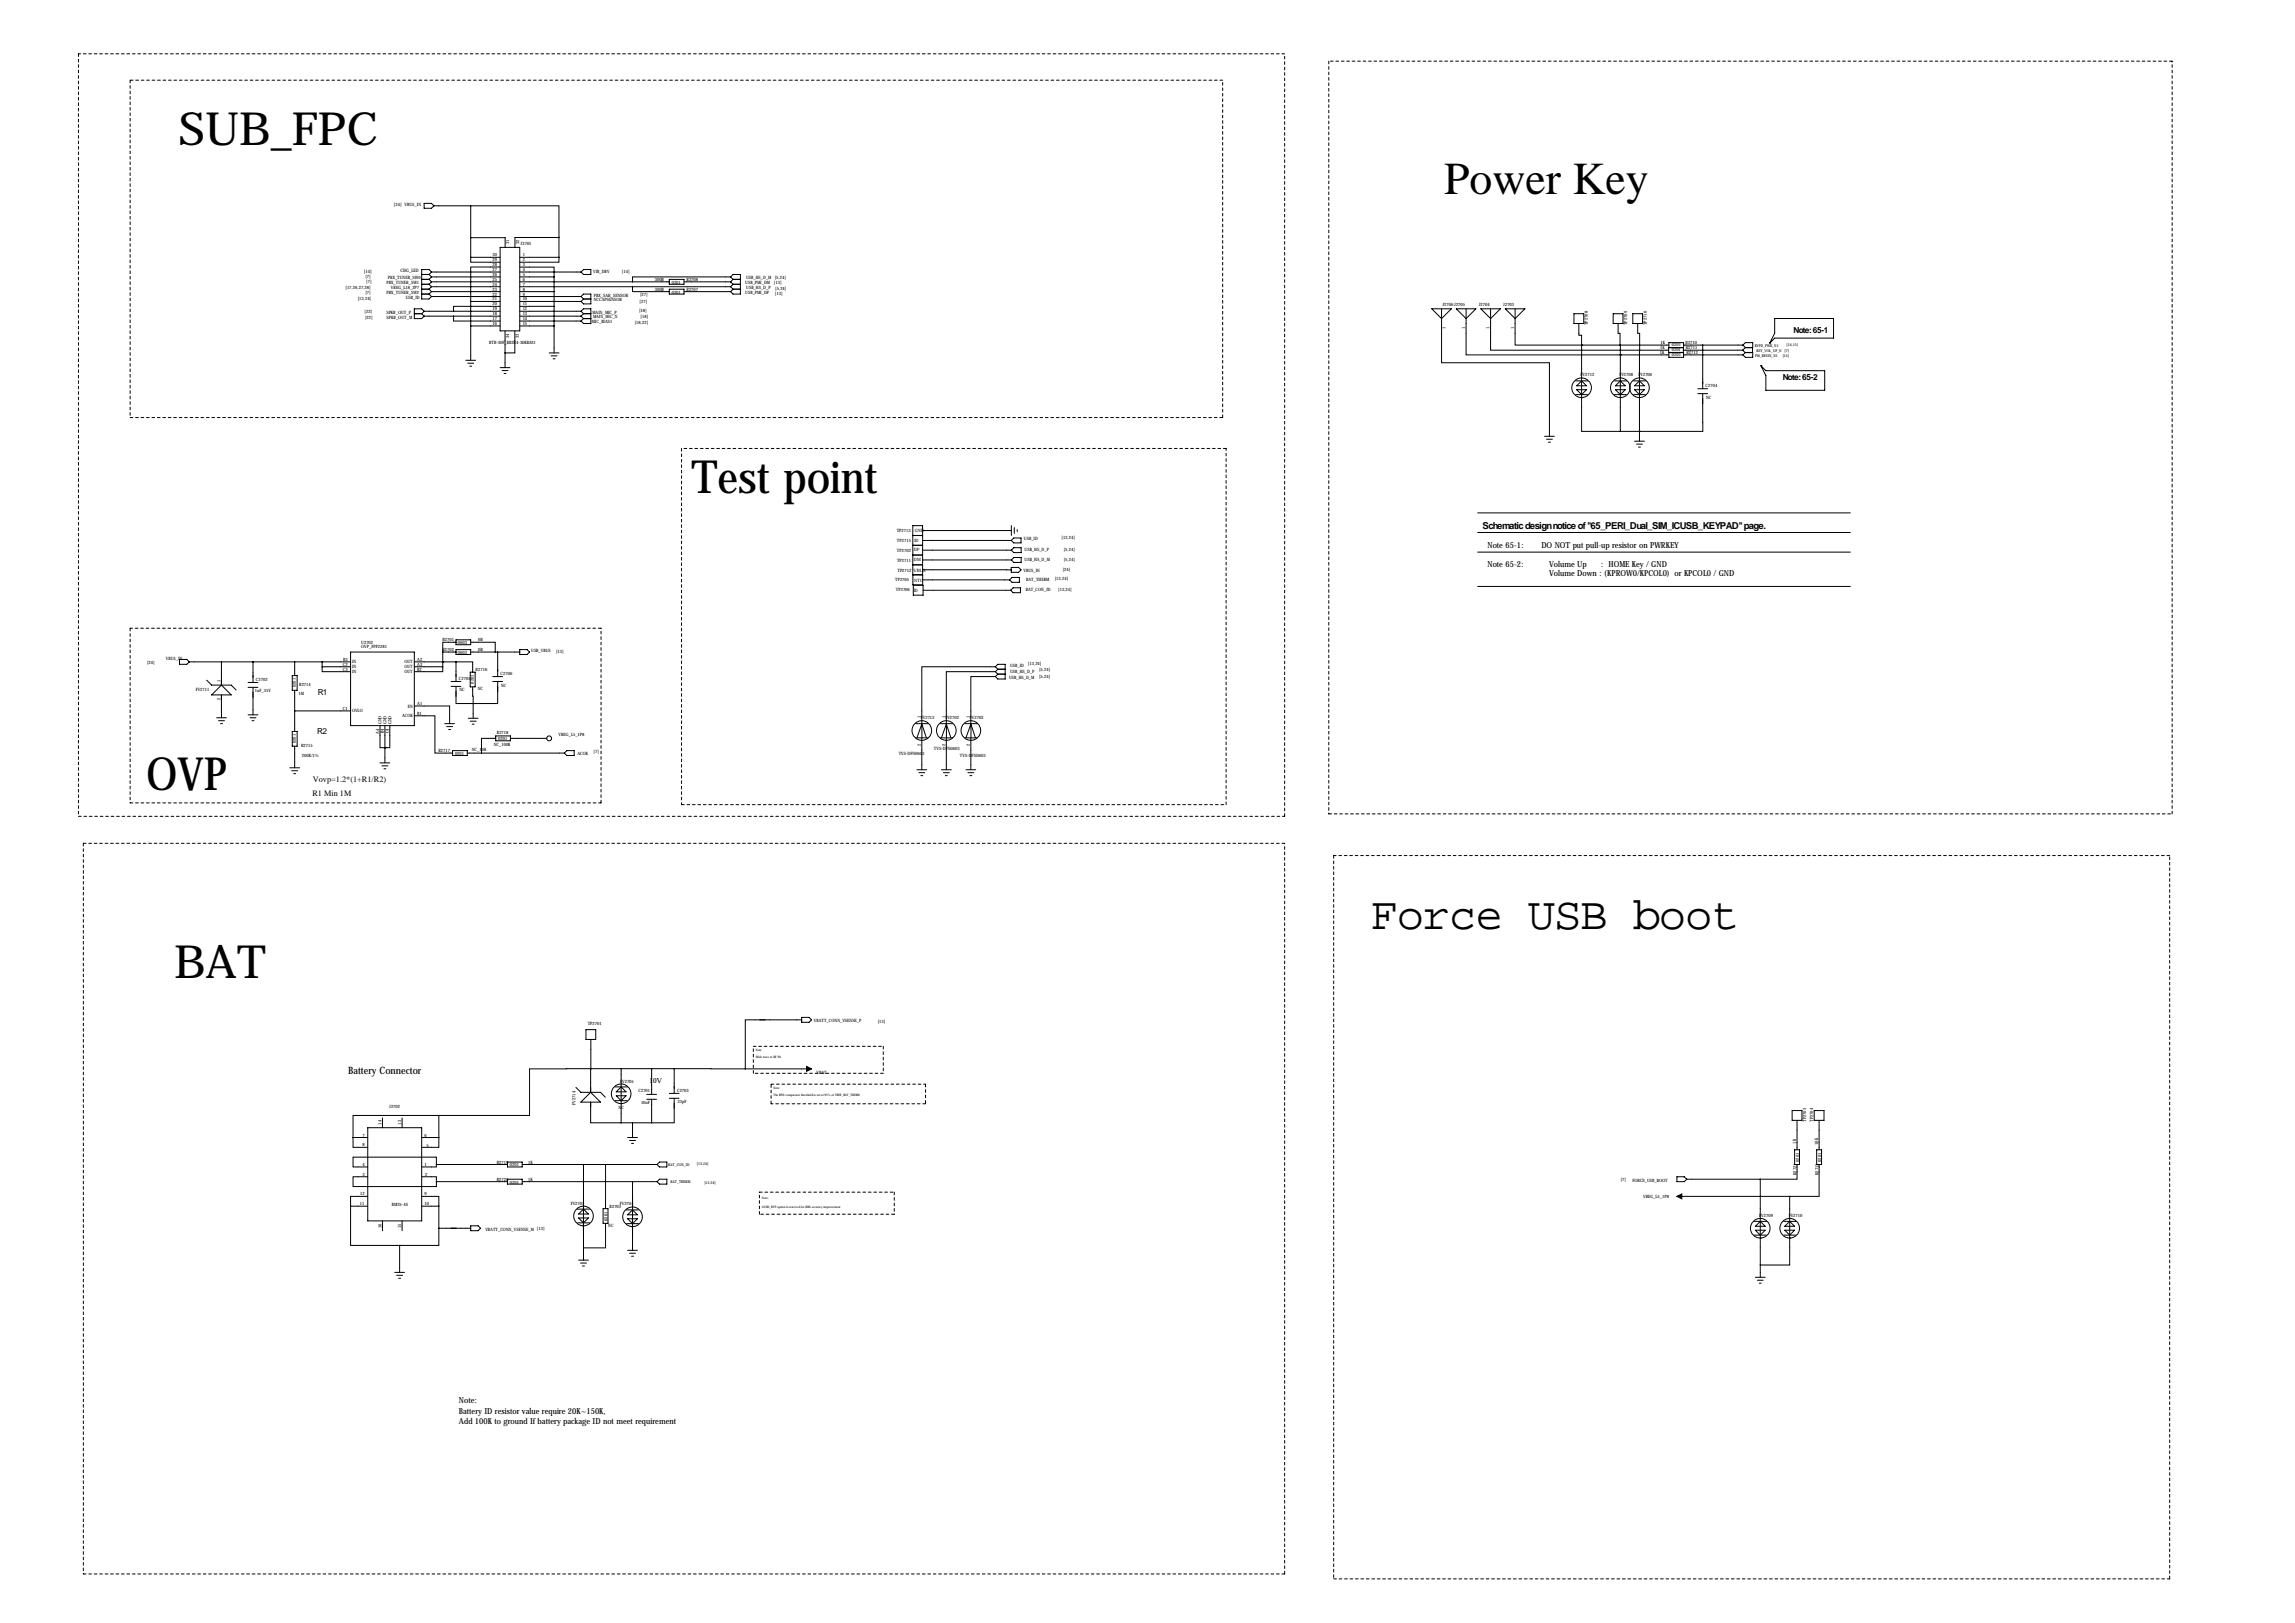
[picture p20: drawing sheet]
<svg xmlns="http://www.w3.org/2000/svg" width="1189mm" height="841mm" viewBox="0 0 1189 841" stroke-linecap="round" stroke-linejoin="round" font-family="sans-serif">
<defs><g id="words">
<g font-size="23.7">
<text x="93" y="75">SUB_FPC</text>
<text x="748" y="100">Power Key</text>
<text x="358" y="255">Test point</text>
<text x="76" y="409">OVP</text>
<text x="710" y="481">Force USB boot</text>
<text x="90" y="507">BAT</text>
</g>
<text font-size="5.3" x="180" y="556">Battery Connector</text>
<text font-size="4.9" x="768" y="274">Schematic design notice of &quot;65_PERI_Dual_SIM_ICUSB_KEYPAD&quot; page.</text>
<g font-size="4.3">
<text x="929" y="173">Note: 65-1</text>
<text x="923" y="197">Note: 65-2</text>
<text x="771" y="284">Note 65-1:</text>
<text x="798" y="284">DO NOT put pull-up resistor on PWRKEY</text>
<text x="771" y="294">Note 65-2:</text>
<text x="803" y="294">Volume Up</text>
<text x="829" y="294">: HOME Key / GND</text>
<text x="803" y="298">Volume Down : (KPROW0/KPCOL0) or KPCOL0 / GND</text>
<text x="165" y="360">R1</text>
<text x="164" y="380">R2</text>
<text x="162" y="405">Vovp=1.2*(1+R1/R2)</text>
<text x="162" y="412">R1 Min 1M</text>
<text x="238" y="727">Note:</text>
<text x="238" y="732">Battery ID resistor value require 20K~150K,</text>
<text x="238" y="738">Add 100K to ground If battery package ID not meet requirement</text>
</g>
<text font-size="3.6" x="336" y="561">10V</text>
<g font-size="2.4">
<text x="188" y="141">[14]</text>
<text x="208" y="141">CHG_LED</text>
</g>
<g font-size="2.3">
<text x="204" y="106">[24] VBUS_IN</text>
<text x="264" y="127" transform="rotate(-90 264 127)">31</text>
<text x="269" y="127" transform="rotate(-90 269 127)">32</text>
<text x="270" y="127">J2701</text>
<text x="255" y="138">28</text>
<text x="255" y="135">29</text>
<text x="255" y="133">30</text>
<text x="271" y="133">1</text>
<text x="271" y="135">2</text>
<text x="271" y="138">3</text>
<text x="255" y="143">26</text>
<text x="255" y="140">27</text>
<text x="271" y="140">4</text>
<text x="271" y="143">5</text>
<text x="307" y="141">VIB_DRV</text>
<text x="322" y="141">[14]</text>
<text x="179" y="150">[17,26,27,28]</text>
<text x="189" y="144">[7]</text>
<text x="190" y="147">[7]</text>
<text x="200" y="147">PRX_TUNER_SW1</text>
<text x="201" y="145">PRX_TUNER_SW0</text>
<text x="203" y="150">VREG_L18_2P7</text>
<text x="255" y="148">24</text>
<text x="255" y="145">25</text>
<text x="271" y="145">6</text>
<text x="271" y="148">7</text>
<text x="339" y="146">300R</text>
<text x="348" y="147">0201</text>
<text x="356" y="146">R2708</text>
<text x="386" y="147">USB_PMI_DM [13]</text>
<text x="387" y="145">USB_HS_D_M [5,24]</text>
<text x="387" y="150">USB_HS_D_P</text>
<text x="185" y="155">[13,24]</text>
<text x="189" y="152">[7]</text>
<text x="200" y="152">PRX_TUNER_SW2</text>
<text x="210" y="155">USB_ID</text>
<text x="255" y="156">21</text>
<text x="255" y="153">22</text>
<text x="255" y="151">23</text>
<text x="271" y="151">8</text>
<text x="271" y="153">9</text>
<text x="271" y="156">10</text>
<text x="308" y="154">PRX_SAR_SENSOR</text>
<text x="332" y="153">[27]</text>
<text x="339" y="151">300R</text>
<text x="348" y="152">0201</text>
<text x="356" y="151">R2707</text>
<text x="386" y="152">USB_PMI_DP</text>
<text x="401" y="153">[13]</text>
<text x="402" y="150">[5,24]</text>
<text x="255" y="161">19</text>
<text x="255" y="158">20</text>
<text x="271" y="158">11</text>
<text x="271" y="161">12</text>
<text x="308" y="156">NCCAPSENSOR</text>
<text x="331" y="162">[18]</text>
<text x="331" y="157">[27]</text>
<text x="747" y="158">J2706J2705</text>
<text x="766" y="158">J2704</text>
<text x="779" y="158">J2703</text>
<text x="189" y="162">[22]</text>
<text x="189" y="165">[22]</text>
<text x="200" y="162">SPKR_OUT_P</text>
<text x="200" y="165">SPKR_OUT_M</text>
<text x="255" y="166">17</text>
<text x="255" y="163">18</text>
<text x="271" y="163">13</text>
<text x="271" y="166">14</text>
<text x="307" y="167">MIC_BIAS1</text>
<text x="307" y="162">MAIN_MIC_P</text>
<text x="307" y="165">MAIN_MIC_N</text>
<text x="329" y="168">[18,22]</text>
<text x="332" y="165">[18]</text>
<text x="255" y="168">16</text>
<text x="271" y="168">15</text>
<text x="749" y="170" transform="rotate(-90 749 170)">1</text>
<text x="759" y="170" transform="rotate(-90 759 170)">1</text>
<text x="772" y="170" transform="rotate(-90 772 170)">1</text>
<text x="784" y="170" transform="rotate(-90 784 170)">1</text>
<text x="823" y="168" transform="rotate(-90 823 168)">TP2708</text>
<text x="843" y="168" transform="rotate(-90 843 168)">TP2709</text>
<text x="853" y="168" transform="rotate(-90 853 168)">TP2710</text>
<text x="253" y="178">BTB-30F_BB2R4-30KBJ03</text>
<text x="264" y="175" transform="rotate(-90 264 175)">34</text>
<text x="269" y="175" transform="rotate(-90 269 175)">33</text>
<text x="860" y="178">1K</text>
<text x="866" y="179">0201</text>
<text x="873" y="178">R2710</text>
<text x="860" y="183">1K</text>
<text x="860" y="181">1K</text>
<text x="866" y="182">0201</text>
<text x="866" y="184">0201</text>
<text x="873" y="181">R2711</text>
<text x="874" y="183">R2712</text>
<text x="819" y="195">FV2712</text>
<text x="839" y="195">FV2708</text>
<text x="849" y="195">FV2706</text>
<text x="884" y="201">C2704</text>
<text x="884" y="207">NC</text>
<text x="464" y="276">TP2713</text>
<text x="474" y="276">GND</text>
<text x="465" y="281">TP2715</text>
<text x="474" y="281">ID</text>
<text x="530" y="280">USB_ID</text>
<text x="550" y="279">[13,24]</text>
<text x="465" y="286">TP2702</text>
<text x="473" y="285">DP</text>
<text x="531" y="286">USB_HS_D_P</text>
<text x="551" y="285">[5,24]</text>
<text x="465" y="291">TP2711</text>
<text x="473" y="291">DM</text>
<text x="531" y="291">USB_HS_D_M</text>
<text x="551" y="290">[5,24]</text>
<text x="465" y="296">TP2712</text>
<text x="473" y="296">VBUS</text>
<text x="530" y="296">VBUS_IN</text>
<text x="551" y="296">[24]</text>
<text x="464" y="301">TP2705</text>
<text x="474" y="302">NTC</text>
<text x="531" y="306">BAT_CON_ID</text>
<text x="532" y="301">BAT_THERM</text>
<text x="546" y="300">[13,24]</text>
<text x="548" y="306">[13,24]</text>
<text x="464" y="306">TP2706</text>
<text x="473" y="307">ID</text>
<text x="187" y="336">OVP_FPF2281</text>
<text x="187" y="333">U2702</text>
<text x="229" y="332">R2701</text>
<text x="237" y="334">0603</text>
<text x="248" y="332">0R</text>
<text x="229" y="337">R2702</text>
<text x="237" y="339">0603</text>
<text x="248" y="337">0R</text>
<text x="275" y="338">USB_VBUS</text>
<text x="288" y="338">[13]</text>
<text x="76" y="344">[24]</text>
<text x="86" y="342">VBUS_IN</text>
<text x="178" y="345">C2</text>
<text x="178" y="347">C3</text>
<text x="178" y="342">B3</text>
<text x="182" y="344">IN</text>
<text x="182" y="346">IN</text>
<text x="210" y="344">OUT</text>
<text x="210" y="346">OUT</text>
<text x="216" y="342">A2</text>
<text x="216" y="345">A3</text>
<text x="216" y="347">B2</text>
<text x="246" y="348">R2716</text>
<text x="523" y="346">USB_ID</text>
<text x="533" y="345">[13,24]</text>
<text x="538" y="348">[5,24]</text>
<text x="114" y="353" transform="rotate(-90 114 353)">1</text>
<text x="133" y="353">C2702</text>
<text x="182" y="349">IN</text>
<text x="210" y="349">OUT</text>
<text x="238" y="352">C2705</text>
<text x="259" y="350">C2706</text>
<text x="523" y="351">USB_HS_D_M</text>
<text x="523" y="348">USB_HS_D_P</text>
<text x="538" y="351">[5,24]</text>
<text x="101" y="358">FV2711</text>
<text x="132" y="359">1uF_35V</text>
<text x="153" y="356" transform="rotate(-90 153 356)">0201</text>
<text x="155" y="355">R2714</text>
<text x="238" y="358">NC</text>
<text x="245" y="354" transform="rotate(-90 245 354)">0201</text>
<text x="247" y="358">NC</text>
<text x="260" y="356">NC</text>
<text x="114" y="363" transform="rotate(-90 114 363)">2</text>
<text x="155" y="360">1M</text>
<text x="216" y="365">A1</text>
<text x="178" y="368">C1</text>
<text x="182" y="369">OVLO</text>
<text x="208" y="372">ACOK</text>
<text x="211" y="366">EN</text>
<text x="216" y="370">B1</text>
<text x="477" y="372" transform="rotate(-90 477 372)">1</text>
<text x="490" y="372" transform="rotate(-90 490 372)">1</text>
<text x="502" y="372" transform="rotate(-90 502 372)">1</text>
<text x="198" y="375" transform="rotate(-90 198 375)">GND</text>
<text x="200" y="375" transform="rotate(-90 200 375)">GND</text>
<text x="203" y="375" transform="rotate(-90 203 375)">GND</text>
<text x="477" y="373">FV2713</text>
<text x="490" y="373">FV2702</text>
<text x="502" y="373">FV2703</text>
<text x="196" y="380" transform="rotate(-90 196 380)">A4</text>
<text x="199" y="380" transform="rotate(-90 199 380)">B4</text>
<text x="201" y="380" transform="rotate(-90 201 380)">C4</text>
<text x="257" y="380">R2718</text>
<text x="258" y="383">0201</text>
<text x="289" y="381">VREG_L5_1P8</text>
<text x="153" y="385" transform="rotate(-90 153 385)">0201</text>
<text x="156" y="387">R2715</text>
<text x="227" y="389">R2717</text>
<text x="244" y="389">NC_10K</text>
<text x="256" y="386">NC_100K</text>
<text x="307" y="390">[7]</text>
<text x="477" y="386" transform="rotate(-90 477 386)">2</text>
<text x="484" y="389">TVS-DFN0603</text>
<text x="490" y="386" transform="rotate(-90 490 386)">2</text>
<text x="502" y="386" transform="rotate(-90 502 386)">2</text>
<text x="156" y="392">200K/1%</text>
<text x="236" y="391">0201</text>
<text x="299" y="391">ACOK</text>
<text x="466" y="391">TVS-DFN0603</text>
<text x="497" y="392">TVS-DFN0603</text>
<text x="304" y="531">TP2701</text>
<text x="422" y="530">VBATT_CONN_VSENSE_P</text>
<text x="455" y="530">[13]</text>
<text x="423" y="556">VBAT</text>
<text x="321" y="561">FV2705</text>
<text x="331" y="565">C2701</text>
<text x="351" y="566">C2703</text>
<text x="202" y="574">J2702</text>
<text x="298" y="572" transform="rotate(-90 298 572)">FV2714</text>
<text x="320" y="574">NC</text>
<text x="332" y="572">10uF</text>
<text x="351" y="572">33pF</text>
<text x="936" y="581" transform="rotate(-90 936 581)">TP2703</text>
<text x="939" y="581" transform="rotate(-90 939 581)">TP2704</text>
<text x="198" y="583" transform="rotate(-90 198 583)">14</text>
<text x="208" y="583" transform="rotate(-90 208 583)">13</text>
<text x="188" y="589">7</text>
<text x="188" y="594">8</text>
<text x="220" y="589">6</text>
<text x="930" y="592" transform="rotate(-90 930 592)">1K</text>
<text x="942" y="593" transform="rotate(-90 942 593)">10K</text>
<text x="221" y="594">5</text>
<text x="188" y="604">4</text>
<text x="220" y="604">1</text>
<text x="257" y="603">R2719</text>
<text x="264" y="604">0201</text>
<text x="274" y="603">1K</text>
<text x="932" y="602" transform="rotate(-90 932 602)">0201</text>
<text x="943" y="602" transform="rotate(-90 943 602)">0201</text>
<text x="188" y="609">3</text>
<text x="220" y="609">2</text>
<text x="257" y="612">R2720</text>
<text x="274" y="612">1K</text>
<text x="840" y="612">[7]</text>
<text x="931" y="609" transform="rotate(-90 931 609)">R2721</text>
<text x="942" y="609" transform="rotate(-90 942 609)">R2713</text>
<text x="264" y="613">0201</text>
<text x="846" y="612">FORCE_USB_BOOT</text>
<text x="187" y="619">12</text>
<text x="220" y="619">9</text>
<text x="851" y="621">VREG_L5_1P8</text>
<text x="186" y="624">11</text>
<text x="203" y="625">BM25-4S</text>
<text x="220" y="624">10</text>
<text x="296" y="624">FV2701</text>
<text x="316" y="626">R2703</text>
<text x="321" y="624">FV2704</text>
<text x="315" y="632" transform="rotate(-90 315 632)">0201</text>
<text x="315" y="636">NC</text>
<text x="911" y="630">FV2709</text>
<text x="927" y="630">FV2710</text>
<text x="198" y="636" transform="rotate(-90 198 636)">16</text>
<text x="208" y="636" transform="rotate(-90 208 636)">15</text>
<text x="251" y="637">VBATT_CONN_VSENSE_M [13]</text>
</g>
<g font-size="2">
<text x="909" y="180">KYPD_PWR_N1</text>
<text x="925" y="179">[14,15]</text>
<text x="909" y="185">PM_RESIN_N1</text>
<text x="910" y="182">KEY_VOL_UP_N [7]</text>
<text x="923" y="185">[15]</text>
<text x="346" y="604">BAT_CON_ID</text>
<text x="361" y="603">[13,24]</text>
<text x="347" y="613">BAT_THERM</text>
<text x="365" y="613">[13,24]</text>
</g>
<g font-size="1.6">
<text x="392" y="544">Note</text>
<text x="392" y="548">Wide trace to RF PA</text>
<text x="401" y="564">Note</text>
<text x="401" y="568">The BPD comparator threshold is set at 95% of VREF_BAT_THERM</text>
<text x="395" y="621">Note:</text>
<text x="395" y="626">AVDD_BYP option is reserved for BMS accuracy improvement</text>
</g>
</g></defs>
<g fill="none" stroke="#000" stroke-width=".52" stroke-dasharray="1.4 1.4">
<path d="M41 28v395M665 28h-624M688 32v390M1125 32h-437M67 42v174M633 42h-566M67 216h566M633 216v-174M353 232v185M635 232h-282M67 325v91M311 325h-244"/>
<path d="M67 416h244M311 416v-91M353 417h282M635 417v-185M41 423h624M43 437v378M665 423v-395M665 437h-622M688 422h437M1125 422v-390M691 443v375M1124 443h-433"/>
<path d="M390 556v-14M390 542h68M458 542v14M458 556h-68M399 572v-10M399 562h80M479 562v10M479 572h-80M393 618h70M463 618v11M393 629v-11M463 629h-70"/>
<path d="M43 815h622M665 815v-378M691 818h433M1124 818v-375"/>
</g>
<g fill="none" stroke="#000" stroke-width=".52">
<path d="M220 105h4l1 2-1 1h-4zM225 107h19M244 107h46v16M244 107v26M244 133v3h15M244 123h18v5M244 133h15M259 138h-15v18M259 128h10v43h-10zM269 138h18v5M269 133h21M290 133v3h-21"/>
<path d="M290 123h-23v5M290 123v10M218 150h4M218 152h4M218 145h4M218 147h4M218 142h4M222 152l2 2M222 147l2 2M222 142l2 1M222 145l2 1M222 150l2 1"/>
<path d="M224 141l-2-1h-4v15h4l2-1M224 141h35M224 143h35M224 146h35M224 149h35M224 151h35M224 154h35M224 149l-2 1M224 143l-2 2M224 146l-2 1M224 151l-2 1M224 141l-2 1"/>
<path d="M244 156h15M244 156v31M259 159h-24v2M269 141h32M269 143h18M269 146h78M269 149h109M269 151h18M269 154h32M269 156h32M269 159h18M287 143v40"/>
<path d="M301 141l1-1h4v2h-4zM301 154l1-2h4v5h-4l-1-1M301 154l1 1M302 155h4M302 155l-1 1M328 149v2h19M347 145h7v2h-7zM347 150h7v2h-7zM354 146h24M354 151h24M378 143h-50v3M378 143l2-1h4v10h-4l-2-1"/>
<path d="M378 146l2 1M378 149l2 1M378 143l2 2M380 150h4M380 145h4M380 147h4M380 150l-2 1M380 145l-2 1M380 147l-2 2M742 160h10l-5 5zM747 160v28h56v38M754 160h11l-6 5z"/>
<path d="M759 160v24h80M767 160h10l-5 5zM772 160v21h77M780 160h10l-5 5zM785 160v19h34M215 162h3M218 162l2 2M220 161l-2-1h-3v5h3l2-1M220 161h39M220 164h39M220 161l-2 1M235 164v2h24"/>
<path d="M244 169h15M262 171v19M267 171v12h-5M269 161h32M269 164h32M269 166h32M269 169h18M301 161l1-1h4v8h-4l-1-2M301 164l1 1M301 161l1 1M302 165h4M302 162h4"/>
<path d="M302 165l-1 1M302 162l-1 2M815 162h5v6h-5zM818 168v6h1v5M819 179h.1M819 179v44h20M819 179h46M836 162h5v6h-5zM838 168v5h1v11M846 162h5v6h-5zM848 168v5h1v8M865 177h7v3h-7z"/>
<path d="M872 179h31M882 179v22M903 179l1-2h4v3h-4zM917 178h.1M919 165h31v10h-31l-2 3 2-5zM241 187h5M242 188h3M243 190h1M259 190h5M260 192h3M261 193h1M284 183h6"/>
<path d="M285 184h4M287 186h1M816 197h7M817 200l2-3 3 3zM836 197h7M839 184h.1M839 184h26M839 197l3 3h-5zM839 184v39M846 197h7M847 200l2-3 3 3zM849 181h15"/>
<path d="M849 181v48M865 183v2h7v-2h-8v-3h8v3M872 181h31M872 184h31M903 181l1 2h4v2h-4l-1-1M903 181l1-1h4v3M904 183l-1 1M912 189h.1M912 189l3 3h30v10h-30v-7zM816 204h6M817 202h5l-3 2zM819 206h1"/>
<path d="M836 204h6M837 202h5l-3 2zM839 206h1M846 204h6M847 202h5l-3 2zM849 206h1M880 201h5M880 204h5M882 204v19h-33M800 226h5M801 228h3M802 229h1"/>
<path d="M839 223h10M847 229h5M848 230h3M849 232h1M849 223h.1M473 272h5v31h-5zM473 277h5M478 275h46M478 280h46M524 280l1-1h4v2h-4zM524 272v5M525 273v3"/>
<path d="M527 274v1M765 276h193M765 266h193M473 298h5M473 293h5M473 282h5M473 288h5M478 295h46M478 285h46M478 290h46M524 294h4l1 1-1 1h-4zM524 290l1-1h4v2h-4z"/>
<path d="M524 299h4v3h-4l-1-2zM525 284h4v2h-4l-1-1zM765 286h193M473 303h5v5h-5zM478 300h45M478 306h46M525 304h4v3h-4l-1-1zM765 304h193M182 338h33v38h-33zM229 338h7M229 338v7M236 333h-7v5"/>
<path d="M236 331h8v3h-8zM236 336h8v3h-8zM244 333h13v5M244 338h25M258 338v12M269 336h4l1 2-1 1h-4zM93 342h4l1 1-1 1h-4zM98 343h84M107 352l3 3h10l2 2M115 360v12M115 355l5 5h-10zM115 343v12"/>
<path d="M129 353h5M129 356h5M131 343v10M131 356v14M151 350h3v8h-3zM153 343v7M153 358v21M167 345v3h15M167 345h15M167 343v2M215 343h21M215 345h14"/>
<path d="M229 345v3h-14M229 343h.1M234 353h5M234 356h5M236 343h9v5M236 356v8h9M236 343v10M244 348h2v8h-2zM245 356v8M255 353h5M255 350h5M258 353v11h-13"/>
<path d="M516 348h-26v51M516 345h-38v54M516 350h-13v49M516 348l1 1M516 345l1-1h4v8h-4l-1-2M516 345l1 2M517 349h4M517 347h4M517 347l-1 1M517 349l-1 1M112 372h5M113 373h3"/>
<path d="M114 375h1M129 370h5M130 372h3M131 373h1M151 379h3v8h-3zM153 368h29M197 376v11h2M199 376v19M202 376v11h-3M215 371h10v19h9M215 366h18v9M230 375h5"/>
<path d="M231 376h3M232 378h1M243 372h5M244 374h3M245 375h1M245 364h.1M245 364v8M474 375h7M477 375l3 7M478 375l-3 7M487 375h7M490 375l3 7"/>
<path d="M490 375l-2 7M500 375h6M503 375l2 7M503 375l-3 7M150 398h5M151 399h3M153 387v11M197 395h5M198 397h3M199 398h1M199 387h.1M234 389h8v2h-8z"/>
<path d="M242 390h50M257 382h-8v8M257 381h7v3h-7zM264 382h19M292 390l2-1h3v2h-3zM474 382h7M475 399h5M487 382h7M488 399h5M500 382h6M500 399h5M152 401h1"/>
<path d="M476 400h3M477 402h1M489 400h3M490 402h1M501 400h3M502 402h1M304 533h5v5h-5zM306 538v16M394 528h-8v26M396 528h19M415 527h4l1 1-1 2h-4zM306 554h-32v24h-47"/>
<path d="M306 554v12M306 554h.1M306 554h43M322 554v28M338 554v13M349 554h37M349 554v12M386 554h34M198 579v5M208 579v5M227 578h-44v11M227 578v11"/>
<path d="M298 563l3 3h10l3 2M301 571l5-5 5 5zM306 571v11h16M319 563h6M319 570h6M319 568h5l-2 2zM322 563l2 3h-5zM322 572h.1M335 569h5M335 567h5M338 569v13M347 566h5"/>
<path d="M347 569h5M349 569v13h-11M928 575h5v5h-5zM940 575h5v5h-5zM183 589v5h7M183 589h7M190 584h28v48h-28zM218 589h9M227 589v5h-9M322 582h16M325 589h5M326 591h3"/>
<path d="M327 592h1M328 582v7M930 596h2v7h-2zM931 580v16M941 596h3v7h-3zM942 580v16M190 610h-7v5h43v-3M190 620h-8v5M218 610h8v2M218 620h9v5M226 603v1h-8M226 603v-4h-43v5h7"/>
<path d="M226 603h37M226 612h37M263 602h8v2h-8zM263 611h8v2h-8zM271 612h57M271 603h69M302 603v50M314 603v23M328 612h12M328 612v36M340 603l2-1h3v2h-3zM340 612l2-1h3v2h-3z"/>
<path d="M869 610h3l2 1-2 1h-3zM869 620h58M874 611h38M912 611v51M927 620v35h-15M931 603v8h-19M942 603v17h-15M182 625v20h25M182 625h8M198 632v5M208 632v5M218 625h9"/>
<path d="M227 636v9h-20M227 636h7M227 625v11M236 636h8M244 635h4l1 1-1 1h-4zM299 626h6M299 633h6M300 631h5l-3 2zM302 635h.1M302 626l3 3h-5zM312 626h3v8h-3zM314 634v12h-12"/>
<path d="M324 627h7M325 634h6M325 631h5l-2 3zM327 635h1M328 627l2 2h-5zM909 633h6M909 640h6M909 637h5l-2 3zM912 633l2 2h-5zM924 633h6M924 640h6M925 637h5l-3 3z"/>
<path d="M927 633l3 2h-5zM204 659h6M207 645v14M300 653h5M301 654h3M302 656h1M325 648h5M326 649h3M327 651h1M912 641h.1M927 641h1M205 661h4"/>
<path d="M207 662h1M909 662h5M910 663h3M911 665h1"/>
<circle cx="819" cy="201" r="5"/>
<circle cx="839" cy="201" r="5"/>
<circle cx="849" cy="201" r="5"/>
<circle cx="478" cy="378" r="5"/>
<circle cx="490" cy="378" r="5"/>
<circle cx="503" cy="378" r="5"/>
<circle cx="284" cy="382" r="1.3"/>
<circle cx="322" cy="567" r="5"/>
<circle cx="302" cy="630" r="5"/>
<circle cx="328" cy="630" r="5"/>
<circle cx="912" cy="636" r="5"/>
<circle cx="927" cy="636" r="5"/>
</g>
<path d="M394 528h2M234 636h2" fill="none" stroke="#000" stroke-width=".76"/>
<path d="M418 552l2 2-2 1zM869 620l2-2v3z" fill="#000" stroke="#000" stroke-width=".52"/>
<use href="#words"/>
</svg>
